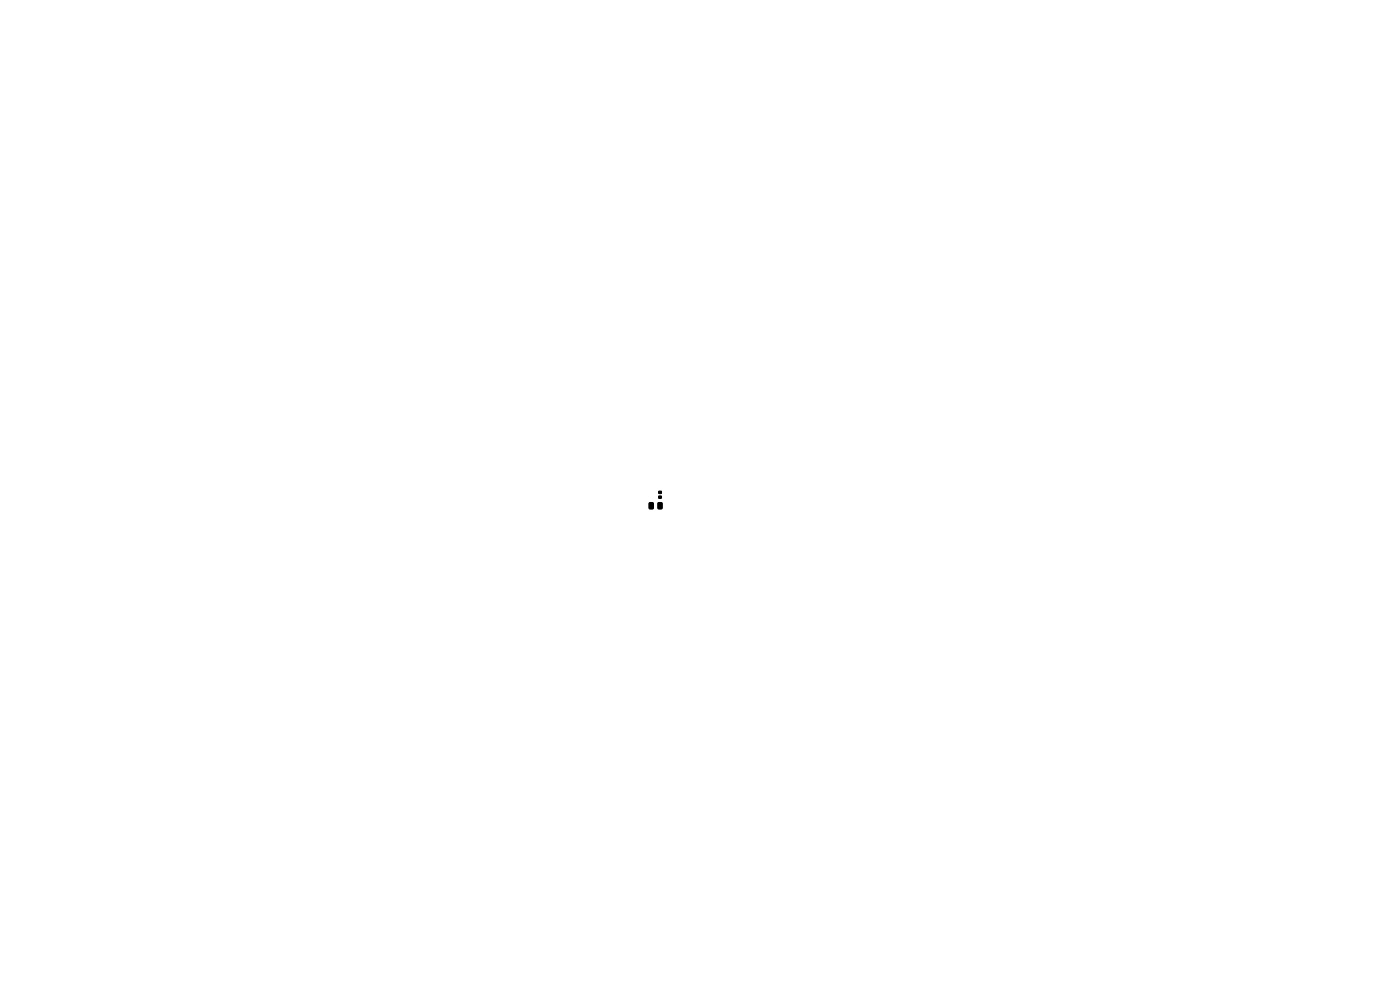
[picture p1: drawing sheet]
<svg xmlns="http://www.w3.org/2000/svg" width="297mm" height="210mm" viewBox="0 0 297 210" stroke-linecap="round" stroke-linejoin="round" font-family="sans-serif">
<path d="M137.7 106.7l.7-.1 .2 .1v1l-.1 .3h-.6l-.2-.2zM139.6 106.7l.7-.1 .2 .1v1l-.1 .3h-.6l-.2-.2zM139.7 104.2h.6v.5h-.6zM139.7 105.2h.6v.5h-.6z" fill="#000" stroke="#000" stroke-width=".21"/>
</svg>
